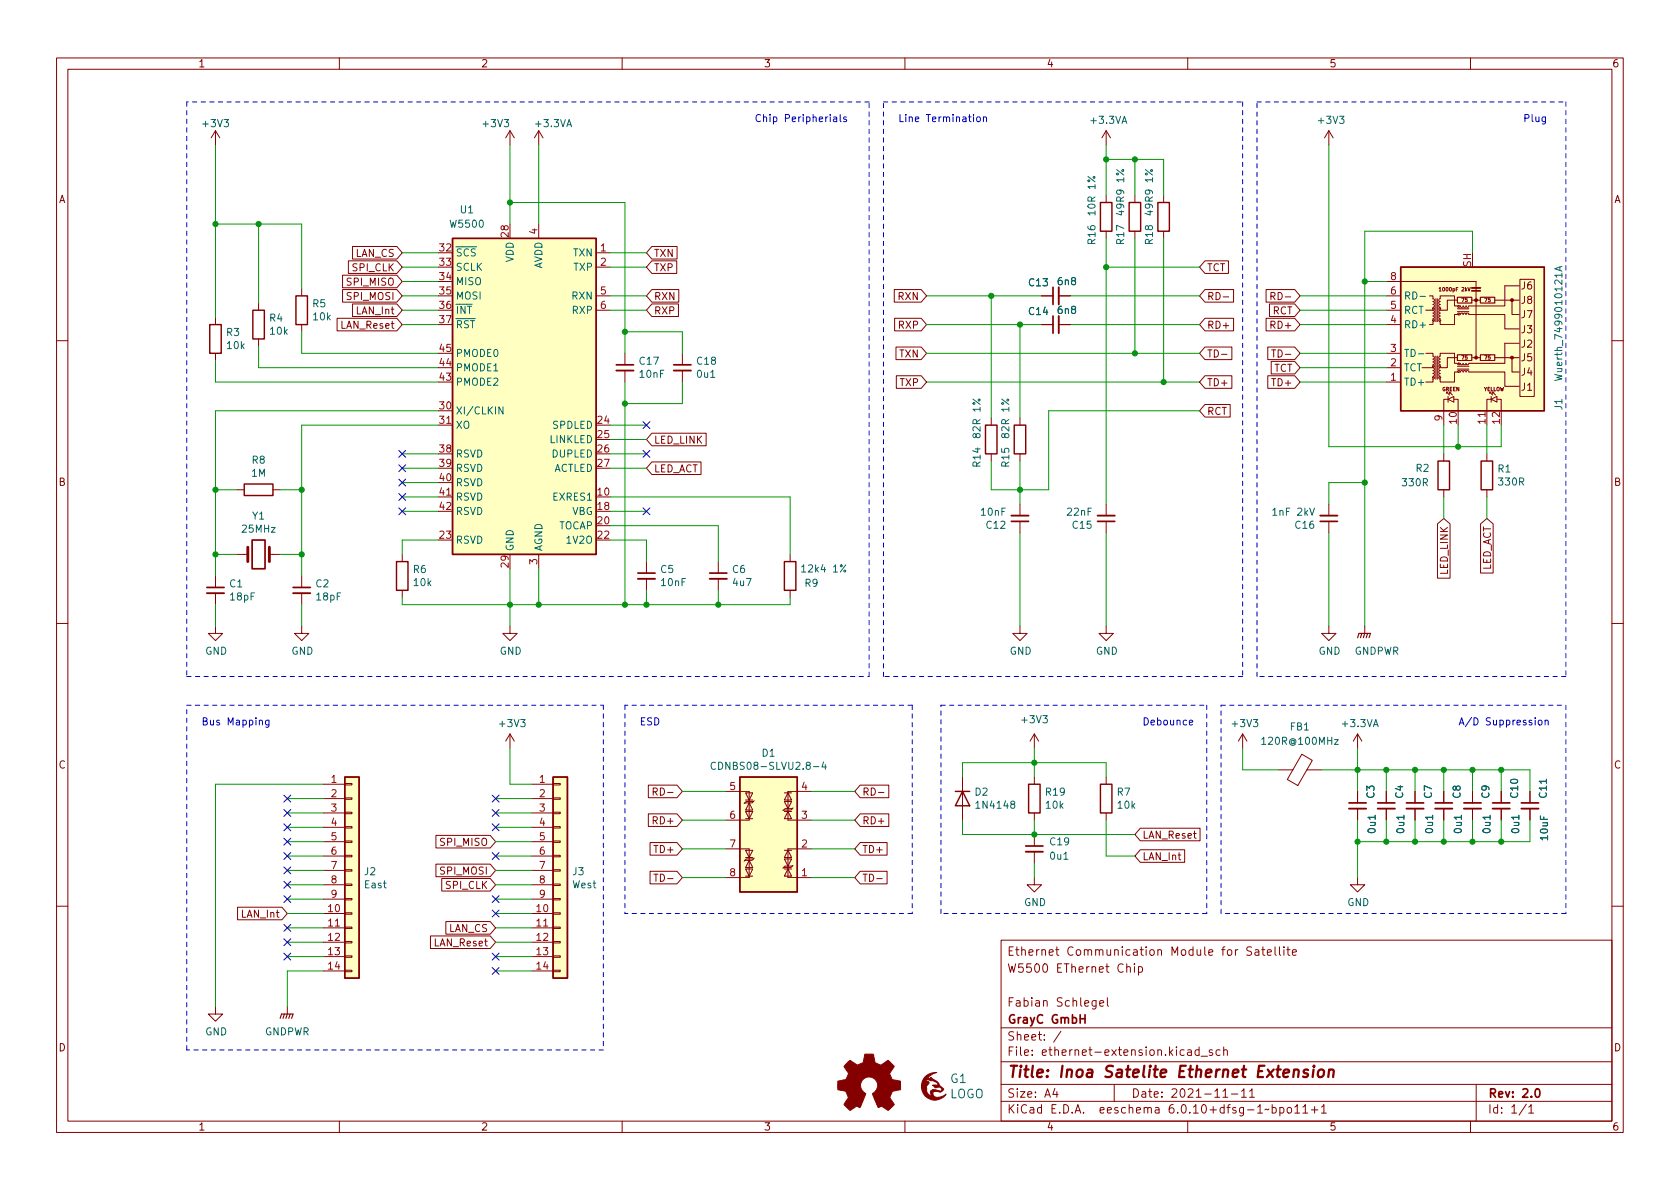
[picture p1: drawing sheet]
<svg xmlns="http://www.w3.org/2000/svg" width="297mm" height="210mm" viewBox="0 0 297 210" stroke-linecap="round" stroke-linejoin="round" font-family="sans-serif">
<defs><g id="words">
<text font-size="2.8" fill="#840000" x="178" y="190.6">Title: Inoa Satelite Ethernet Extension</text>
<g font-size="2.1" fill="#840000">
<text x="178" y="172">W5500 EThernet Chip</text>
<text x="178" y="169">Ethernet Communication Module for Satellite</text>
<text x="178" y="178">Fabian Schlegel</text>
<text x="178" y="184">Sheet: /</text>
<text x="178" y="181">GrayC GmbH</text>
<text x="178" y="186.7">File: ethernet-extension.kicad_sch</text>
<text x="178" y="196.9">KiCad E.D.A. eeschema 6.0.10+dfsg-1~bpo11+1</text>
<text x="178" y="194.1">Size: A4</text>
<text x="200" y="194.1">Date: 2021-11-11</text>
<text x="263" y="194.1">Rev: 2.0</text>
<text x="263" y="196.9">Id: 1/1</text>
</g>
<g font-size="2.1" fill="#006464">
<text x="168.1" y="191.5">G1</text>
<text x="167.8" y="194.2">LOGO</text>
</g>
<g font-size="1.8" fill="#840000">
<text x="35" y="11.9">1</text>
<text x="85" y="11.9">2</text>
<text x="135" y="11.9">3</text>
<text x="185" y="11.9">4</text>
<text x="235" y="11.9">5</text>
<text x="285" y="11.9">6</text>
<text x="10.3" y="35.9">A</text>
<text x="285.3" y="35.9">A</text>
<text x="62.4" y="48">SPI_CLK</text>
<text x="62.8" y="45.4">LAN_CS</text>
<text x="115.6" y="45.4">TXN</text>
<text x="115.6" y="48">TXP</text>
<text x="213.4" y="48">TCT</text>
<text x="61.5" y="53">SPI_MOSI</text>
<text x="61.5" y="50.5">SPI_MISO</text>
<text x="115.6" y="53">RXN</text>
<text x="158.8" y="53">RXN</text>
<text x="213.4" y="53">RD-</text>
<text x="225.5" y="53">RD-</text>
<text x="269" y="51.2">J6</text>
<text x="269" y="53.7">J8</text>
<text x="60.4" y="58.1">LAN_Reset</text>
<text x="63.1" y="55.6">LAN_Int</text>
<text x="115.6" y="55.6">RXP</text>
<text x="158.9" y="58.1">RXP</text>
<text x="213.4" y="58.1">RD+</text>
<text x="225" y="55.6">RCT</text>
<text x="225" y="58.1">RD+</text>
<text x="269" y="58.9">J3</text>
<text x="269" y="56.3">J7</text>
<text x="159" y="63.2">TXN</text>
<text x="213.4" y="63.2">TD-</text>
<text x="225.2" y="65.7">TCT</text>
<text x="225.7" y="63.2">TD-</text>
<text x="269" y="61.5">J2</text>
<text x="269" y="63.9">J5</text>
<text x="159.1" y="68.3">TXP</text>
<text x="213.4" y="68.3">TD+</text>
<text x="225.2" y="68.3">TD+</text>
<text x="269" y="69.1">J1</text>
<text x="269" y="66.4">J4</text>
<text x="213.4" y="73.4">RCT</text>
<text x="115.6" y="78.4">LED_LINK</text>
<text x="115.6" y="83.5">LED_ACT</text>
<text x="10.3" y="85.9">B</text>
<text x="285.3" y="85.9">B</text>
<text x="256" y="101.6" transform="rotate(-90 256 101.6)">LED_LINK</text>
<text x="263.6" y="101.1" transform="rotate(-90 263.6 101.1)">LED_ACT</text>
<text x="10.3" y="135.9">C</text>
<text x="285.3" y="135.9">C</text>
<text x="116.2" y="140.7">RD-</text>
<text x="152.4" y="140.7">RD-</text>
<text x="78" y="149.6">SPI_MISO</text>
<text x="115.8" y="145.8">RD+</text>
<text x="152.4" y="145.8">RD+</text>
<text x="201.9" y="148.3">LAN_Reset</text>
<text x="78" y="154.6">SPI_MOSI</text>
<text x="116" y="150.8">TD+</text>
<text x="116.4" y="155.9">TD-</text>
<text x="152.4" y="155.9">TD-</text>
<text x="152.4" y="150.8">TD+</text>
<text x="201.9" y="152.1">LAN_Int</text>
<text x="78.9" y="157.2">SPI_CLK</text>
<text x="42.8" y="162.3">LAN_Int</text>
<text x="76.9" y="167.3">LAN_Reset</text>
<text x="79.3" y="164.8">LAN_CS</text>
<text x="10.3" y="185.9">D</text>
<text x="285.3" y="185.9">D</text>
<text x="35" y="199.9">1</text>
<text x="85" y="199.9">2</text>
<text x="135" y="199.9">3</text>
<text x="185" y="199.9">4</text>
<text x="235" y="199.9">5</text>
<text x="285" y="199.9">6</text>
</g>
<g font-size="1.8" fill="#006464">
<text x="36" y="22.5">+3V3</text>
<text x="85.5" y="22.5">+3V3</text>
<text x="94.8" y="22.5">+3.3VA</text>
<text x="193" y="21.9">+3.3VA</text>
<text x="233.2" y="21.9">+3V3</text>
<text x="79.7" y="40.3">W5500</text>
<text x="81.4" y="37.7">U1</text>
<text x="193.7" y="37.8" transform="rotate(-90 193.7 37.8)">10R 1%</text>
<text x="198.8" y="37.6" transform="rotate(-90 198.8 37.6)">49R9 1%</text>
<text x="203.8" y="37.6" transform="rotate(-90 203.8 37.6)">49R9 1%</text>
<text x="80.5" y="45.3">~{SCS}</text>
<text x="80.5" y="47.9">SCLK</text>
<text x="90.8" y="46.4" transform="rotate(-90 90.8 46.4)">VDD</text>
<text x="95.9" y="47.7" transform="rotate(-90 95.9 47.7)">AVDD</text>
<text x="101.4" y="45.3">TXN</text>
<text x="101.5" y="47.9">TXP</text>
<text x="193.7" y="43.1" transform="rotate(-90 193.7 43.1)">R16</text>
<text x="198.8" y="43.1" transform="rotate(-90 198.8 43.1)">R17</text>
<text x="203.8" y="43.1" transform="rotate(-90 203.8 43.1)">R18</text>
<text x="80.5" y="50.4">MISO</text>
<text x="80.5" y="53">MOSI</text>
<text x="101.2" y="53">RXN</text>
<text x="182" y="50.6">C13</text>
<text x="187.1" y="50.4">6n8</text>
<text x="248.2" y="53">RD-</text>
<text x="40.1" y="59.4">R3</text>
<text x="47.7" y="56.9">R4</text>
<text x="47.8" y="59.2">10k</text>
<text x="55.3" y="54.3">R5</text>
<text x="55.4" y="56.6">10k</text>
<text x="80.5" y="55.5">~{INT}</text>
<text x="80.5" y="58">~{RST}</text>
<text x="101.3" y="55.5">RXP</text>
<text x="182" y="55.7">C14</text>
<text x="187.1" y="55.5">6n8</text>
<text x="248.2" y="58">RD+</text>
<text x="248.2" y="55.5">RCT</text>
<text x="40.2" y="61.7">10k</text>
<text x="80.5" y="65.7">PMODE1</text>
<text x="80.5" y="63.1">PMODE0</text>
<text x="113.1" y="64.5">C17</text>
<text x="123.3" y="64.5">C18</text>
<text x="248.2" y="65.7">TCT</text>
<text x="248.2" y="63.1">TD-</text>
<text x="80.5" y="68.2">PMODE2</text>
<text x="113.2" y="66.8">10nF</text>
<text x="123.3" y="66.8">0u1</text>
<text x="248.2" y="68.2">TD+</text>
<text x="276.2" y="66.3" transform="rotate(-90 276.2 66.3)">Wuerth_7499010121A</text>
<text x="80.5" y="73.3">XI/CLKIN</text>
<text x="80.5" y="75.8">XO</text>
<text x="97.7" y="75.8">SPDLED</text>
<text x="173.4" y="77.1" transform="rotate(-90 173.4 77.1)">82R 1%</text>
<text x="178.4" y="77.1" transform="rotate(-90 178.4 77.1)">82R 1%</text>
<text x="276.2" y="72.5" transform="rotate(-90 276.2 72.5)">J1</text>
<text x="44.6" y="82">R8</text>
<text x="80.5" y="80.9">RSVD</text>
<text x="80.5" y="83.4">RSVD</text>
<text x="97.2" y="78.4">LINKLED</text>
<text x="97.6" y="80.9">DUPLED</text>
<text x="97.7" y="83.4">ACTLED</text>
<text x="173.4" y="82.5" transform="rotate(-90 173.4 82.5)">R14</text>
<text x="178.4" y="82.5" transform="rotate(-90 178.4 82.5)">R15</text>
<text x="250.4" y="83.4">R2</text>
<text x="264.9" y="83.5">R1</text>
<text x="44.5" y="84.3">1M</text>
<text x="80.5" y="86">RSVD</text>
<text x="80.5" y="88.5">RSVD</text>
<text x="97.9" y="88.5">EXRES1</text>
<text x="248.1" y="86">330R</text>
<text x="265.1" y="85.8">330R</text>
<text x="42.9" y="94.2">25MHz</text>
<text x="44.6" y="91.9">Y1</text>
<text x="80.5" y="91.1">RSVD</text>
<text x="98.7" y="93.6">TOCAP</text>
<text x="101.1" y="91.1">VBG</text>
<text x="173.5" y="91.2">10nF</text>
<text x="174.5" y="93.5">C12</text>
<text x="188.8" y="91.2">22nF</text>
<text x="189.7" y="93.5">C15</text>
<text x="225.3" y="91.2">1nF 2kV</text>
<text x="229.1" y="93.5">C16</text>
<text x="73.1" y="101.3">R6</text>
<text x="80.5" y="96.1">RSVD</text>
<text x="90.8" y="97.5" transform="rotate(-90 90.8 97.5)">GND</text>
<text x="95.9" y="97.5" transform="rotate(-90 95.9 97.5)">AGND</text>
<text x="100.4" y="96.1">1V2O</text>
<text x="116.8" y="101.3">C5</text>
<text x="129.5" y="101.3">C6</text>
<text x="142.1" y="101.2">12k4 1%</text>
<text x="40.6" y="103.9">C1</text>
<text x="40.8" y="106.2">18pF</text>
<text x="55.9" y="103.9">C2</text>
<text x="56" y="106.2">18pF</text>
<text x="73.2" y="103.6">10k</text>
<text x="117" y="103.6">10nF</text>
<text x="129.7" y="103.6">4u7</text>
<text x="142.3" y="103.8">R9</text>
<text x="36.3" y="115.8">GND</text>
<text x="51.5" y="115.8">GND</text>
<text x="88.3" y="115.8">GND</text>
<text x="178.5" y="115.8">GND</text>
<text x="193.7" y="115.8">GND</text>
<text x="233.1" y="115.8">GND</text>
<text x="239.4" y="115.8">GNDPWR</text>
<text x="88.5" y="128.6">+3V3</text>
<text x="180.8" y="127.9">+3V3</text>
<text x="218" y="128.6">+3V3</text>
<text x="223.6" y="131.7">120R@100MHz</text>
<text x="228.1" y="129.2">FB1</text>
<text x="237.4" y="128.6">+3.3VA</text>
<text x="127.1" y="136.1">CDNBS08-SLVU2.8-4</text>
<text x="134.8" y="133.8">D1</text>
<text x="172.4" y="140.7">D2</text>
<text x="172.9" y="143">1N4148</text>
<text x="185" y="140.7">R19</text>
<text x="185" y="143">10k</text>
<text x="197.5" y="140.7">R7</text>
<text x="197.7" y="143">10k</text>
<text x="243" y="141.1" transform="rotate(-90 243 141.1)">C3</text>
<text x="248.1" y="141.1" transform="rotate(-90 248.1 141.1)">C4</text>
<text x="253.2" y="141.1" transform="rotate(-90 253.2 141.1)">C7</text>
<text x="258.2" y="141.1" transform="rotate(-90 258.2 141.1)">C8</text>
<text x="263.3" y="141.1" transform="rotate(-90 263.3 141.1)">C9</text>
<text x="268.4" y="141" transform="rotate(-90 268.4 141)">C10</text>
<text x="273.5" y="141" transform="rotate(-90 273.5 141)">C11</text>
<text x="185.7" y="149.5">C19</text>
<text x="243.2" y="147.2" transform="rotate(-90 243.2 147.2)">0u1</text>
<text x="248.3" y="147.2" transform="rotate(-90 248.3 147.2)">0u1</text>
<text x="253.4" y="147.2" transform="rotate(-90 253.4 147.2)">0u1</text>
<text x="258.4" y="147.2" transform="rotate(-90 258.4 147.2)">0u1</text>
<text x="263.5" y="147.2" transform="rotate(-90 263.5 147.2)">0u1</text>
<text x="268.6" y="147.2" transform="rotate(-90 268.6 147.2)">0u1</text>
<text x="273.7" y="148.5" transform="rotate(-90 273.7 148.5)">10uF</text>
<text x="64.4" y="154.8">J2</text>
<text x="101.3" y="154.8">J3</text>
<text x="185.8" y="152">0u1</text>
<text x="64.5" y="157.1">East</text>
<text x="101.2" y="157.1">West</text>
<text x="181" y="160.2">GND</text>
<text x="238.2" y="160.2">GND</text>
<text x="36.3" y="183.1">GND</text>
<text x="46.8" y="183.1">GNDPWR</text>
</g>
<g font-size="1.8" fill="#0000c2">
<text x="133.3" y="21.6">Chip Peripherials</text>
<text x="158.7" y="21.6">Line Termination</text>
<text x="269.2" y="21.6">Plug</text>
<text x="35.6" y="128.3">Bus Mapping</text>
<text x="113" y="128.3">ESD</text>
<text x="201.9" y="128.3">Debounce</text>
<text x="257.8" y="128.3">A/D Suppression</text>
</g>
<g font-size="1.8" fill="#a90000">
<text x="89.9" y="41.9" transform="rotate(-90 89.9 41.9)">28</text>
<text x="95" y="41.4" transform="rotate(-90 95 41.4)">4</text>
<text x="77.8" y="44.4">32</text>
<text x="77.8" y="47">33</text>
<text x="106.2" y="44.4">1</text>
<text x="106.2" y="47">2</text>
<text x="260.1" y="47.2" transform="rotate(-90 260.1 47.2)">SH</text>
<text x="77.8" y="49.5">34</text>
<text x="77.8" y="52.1">35</text>
<text x="106.2" y="52.1">5</text>
<text x="245.9" y="52.1">6</text>
<text x="245.9" y="49.5">8</text>
<text x="77.8" y="54.6">36</text>
<text x="77.8" y="57.1">37</text>
<text x="106.2" y="54.6">6</text>
<text x="245.9" y="57.1">4</text>
<text x="245.9" y="54.6">5</text>
<text x="77.8" y="64.8">44</text>
<text x="77.8" y="62.2">45</text>
<text x="245.9" y="64.8">2</text>
<text x="245.9" y="62.2">3</text>
<text x="77.8" y="67.3">43</text>
<text x="245.9" y="67.3">1</text>
<text x="77.8" y="72.4">30</text>
<text x="77.8" y="74.9">31</text>
<text x="105.7" y="74.9">24</text>
<text x="105.7" y="77.5">25</text>
<text x="255" y="74.4" transform="rotate(-90 255 74.4)">9</text>
<text x="257.6" y="74.9" transform="rotate(-90 257.6 74.9)">10</text>
<text x="262.6" y="74.9" transform="rotate(-90 262.6 74.9)">11</text>
<text x="265.2" y="74.9" transform="rotate(-90 265.2 74.9)">12</text>
<text x="77.8" y="80">38</text>
<text x="77.8" y="82.5">39</text>
<text x="105.7" y="80">26</text>
<text x="105.7" y="82.5">27</text>
<text x="77.8" y="85.1">40</text>
<text x="77.8" y="87.6">41</text>
<text x="105.7" y="87.6">10</text>
<text x="77.8" y="95.2">23</text>
<text x="77.8" y="90.2">42</text>
<text x="105.7" y="90.2">18</text>
<text x="105.7" y="92.7">20</text>
<text x="105.7" y="95.2">22</text>
<text x="89.9" y="100.3" transform="rotate(-90 89.9 100.3)">29</text>
<text x="95" y="99.8" transform="rotate(-90 95 99.8)">3</text>
<text x="58.6" y="138.4">1</text>
<text x="58.6" y="141">2</text>
<text x="58.6" y="143.5">3</text>
<text x="95.4" y="138.4">1</text>
<text x="95.4" y="141">2</text>
<text x="95.4" y="143.5">3</text>
<text x="129" y="139.7">5</text>
<text x="141.7" y="139.7">4</text>
<text x="58.6" y="146">4</text>
<text x="58.6" y="148.6">5</text>
<text x="95.4" y="146">4</text>
<text x="95.4" y="148.6">5</text>
<text x="129" y="144.8">6</text>
<text x="129" y="149.9">7</text>
<text x="141.7" y="149.9">2</text>
<text x="141.7" y="144.8">3</text>
<text x="58.6" y="151.1">6</text>
<text x="58.6" y="153.7">7</text>
<text x="95.4" y="151.1">6</text>
<text x="95.4" y="153.7">7</text>
<text x="129" y="154.9">8</text>
<text x="141.7" y="154.9">1</text>
<text x="58.1" y="161.3">10</text>
<text x="58.6" y="156.2">8</text>
<text x="58.6" y="158.7">9</text>
<text x="94.9" y="161.3">10</text>
<text x="95.4" y="156.2">8</text>
<text x="95.4" y="158.7">9</text>
<text x="58.1" y="163.8">11</text>
<text x="58.1" y="166.4">12</text>
<text x="94.9" y="163.8">11</text>
<text x="94.9" y="166.4">12</text>
<text x="58.1" y="168.9">13</text>
<text x="58.1" y="171.4">14</text>
<text x="94.9" y="168.9">13</text>
<text x="94.9" y="171.4">14</text>
</g>
<g font-size=".9" fill="#840000">
<text x="254.7" y="51.5">1000pF 2kV</text>
<text x="258.5" y="53.4">75</text>
<text x="262.5" y="53.4">75</text>
<text x="258.5" y="63.6">75</text>
<text x="262.5" y="63.6">75</text>
<text x="255" y="69.1">GREEN</text>
<text x="262.3" y="69.1">YELLOW</text>
</g>
</g></defs>
<g fill="none" stroke="#840000" stroke-width=".18">
<path d="M10 10.2h277v190.1h-277zM12 12.2h273v186.1h-273zM60 10.2v2M110 10.2v2M160 10.2v2M210 10.2v2M260 10.2v2M38.1 23.1l-.8 1.3M38.1 23.1v2.5M38.1 23.1l.8 1.3M90.2 23.1v2.5M90.2 23.1l-.8 1.3"/>
<path d="M90.2 23.1l.7 1.3M95.2 23.1v2.5M95.2 39.6v2.6M95.2 23.1l-.7 1.3M95.2 23.1l.8 1.3M195.6 23.1v2.5M195.6 34.5v1.3M195.6 23.1l-.8 1.3M195.6 23.1l.7 1.3M200.7 34.5v1.3M205.7 34.5v1.3M234.9 23.1v2.5"/>
<path d="M234.9 23.1l-.7 1.3M234.9 23.1l.8 1.3M38.1 56.1v1.3M45.7 53.6v1.3M45.7 59.9v1.3M53.3 51v1.3M53.3 57.4v1.3M59.6 56.3h10.6l.9 1.1-.9 1.1h-10.6zM60.6 51.2h9.6l.9 1.1-.9 1.1h-9.6zM60.6 48.7h9.6l.9 1.1-.9 1.1h-9.6zM61.6 46.1h8.6l.9 1.1-.9 1.1h-8.6zM62.3 43.6h7.9l.9 1.1-.9 1.1h-7.9z"/>
<path d="M62.3 53.7h7.9l.9 1.2-.9 1.1h-7.9zM105.4 52.3h2.5M105.4 44.7h2.5M105.4 47.2h2.5M105.4 54.9h2.5M115.3 53.7h4.7v2.3h-4.7l-1-1.1zM115.3 43.6h4.4v2.2h-4.4l-1-1.1zM115.3 46.1h4.4v2.2h-4.4l-1-1.1zM115.3 51.2h4.7v2.2h-4.7l-1-1.1zM158.1 51.2h4.8l.9 1.1-.9 1.1h-4.8zM158.2 56.3h4.7l.9 1.1-.9 1.1h-4.7zM184.1 52.3h2.1"/>
<path d="M184.1 57.4h2.1M187.2 52.3h2M187.2 57.4h2M195.6 40.9v1.3M200.7 40.9v1.3M205.7 40.9v1.3M213 56.3h5.1v2.2h-5.1l-.9-1.1zM213 51.2h5.1v2.2h-5.1l-.9-1.1zM213 46.1h4.2v2.2h-4.2l-.9-1.1zM216.3 52.5h.9M223.9 51.2h5l1 1.1-1 1.1h-5zM223.9 56.3h5l1 1.1-1 1.1h-5z"/>
<path d="M224.5 53.7h4.4l1 1.2-1 1.1h-4.4zM224.7 52.4l.6-.1 .1-.2v-.3l-.7-.1v1.3M245.1 49.8h15.9v13.4h-.7M245.1 52.3h2.5M245.1 54.9h2.5M245.1 57.4h2.5M252.1 54.9h1.3M252.7 52.3h.7v.5l.2 .2v.2l-.2 .1 .2 .1v.3l-.2 .1 .2 .1v.2l-.2 .3h.2v.2l-.2 .3M253.4 54.9l.2 .2v.2l-.2 .1 .2 .2v.2l-.2 .1 .2 .2v.2l-.2 .1 .2 .1v.2l-.2 .2v.5h-.7M253.9 52.8v4.1M254.1 52.8v4.1M254.5 51l.1-.2v.7"/>
<path d="M254.5 51.5h.3M254.6 54.9l-.2 .2 .2 .3-.2 .2 .2 .3-.2 .2 .2 .3-.2 .2 .2 .3v.5h2.6v-1.8h.5l.2-.2h.2l.1 .2 .2-.2h.2l.1 .2 .1-.2h.2l.2 .2 .3-.2 .2 .2h6.4v2.6h2.5M257.7 53.1h-1.8v1.8h-1.3M257.7 54.6h2M257.7 55.1h2M259.5 50.8l.2 .7 .3-.7M260.2 53.1h1.5M264.3 53.1h4.3M267.3 53.1v2.5h1.3M268.6 50.5h-2.5v3.6h-6.4l-.2 .3-.3-.3-.2 .2h-.2l-.1-.2-.1 .2h-.2l-.2-.2-.1 .2h-.2l-.2-.2h-.5v-1.8h-2.6v.5l-.2 .3 .2 .2-.2 .2 .1 .3h.1l-.2 .1v.3l.2 .2-.2 .2 .2 .3M268.7 49.4h2.6v20.7h-2.6zM10 60.2h2"/>
<path d="M38.1 62.5v1.2M77.5 75.2h2.5M110.5 62.5v2M110.5 65.5v2.1M115.3 76.6h9.6v2.2h-9.6l-1-1.1zM120.6 62.5v2M120.6 65.5v2.1M158.4 61.4h4.5l.9 1.1-.9 1.1h-4.5zM158.5 66.4h4.4l.9 1.2-.9 1.1h-4.4zM175.3 73.9v1.3M180.3 73.9v1.3M213 61.4h4.8v2.2h-4.8l-.9-1.1z"/>
<path d="M213 71.5h4.5v2.2h-4.5l-.9-1.1zM213 66.4h4.8v2.3h-4.8l-.9-1.1zM216 62.7h.9M224.2 66.4h4.7l1 1.2-1 1.1h-4.7zM224.2 61.4h4.7l1 1.1-1 1.1h-4.7zM224.8 63.9h4.1l1 1.1-1 1.1h-4.1zM224.8 61.9h.8M245.1 65h2.5M245.1 67.6h2.5M245.1 62.5h2.5M251.5 65h1.9M252.1 62.5h1.3v.5l.2 .2-.2 .3 .2 .2v.2l-.2 .1 .2 .2v.2l-.2 .1 .2 .1v.2l-.2 .2"/>
<path d="M253.4 65l.2 .2v.2l-.2 .1 .2 .2v.2l-.2 .1 .2 .1v.2l-.2 .2 .2 .3-.2 .3v.5h-1.3M253.9 63v4.1M254.1 63v4.1M254.6 65l-.2 .3 .2 .2-.2 .3 .2 .2-.2 .3 .2 .2-.2 .3 .2 .3v.5h2.6v-1.8h.5l.2-.3 .2 .1 .1 .2 .2-.3 .2 .1 .1 .2 .1-.2 .2-.1 .2 .3 .3-.3 .2 .3h6.4v2.5h2.5M255.8 69.3l.5 .5M256 69.3h-.2v.3M256 70.6h-.7v4.6M256 70.6l1-.5v1zM256 70.1v1M256.3 69.3l.5 .5M256.5 69.3h-.2v.3M257 70.6h.8v2"/>
<path d="M257.7 63.2h-1.8v1.8h-1.3M257.7 64.8h2M257.7 65.3h2M261 63.2h.7M263.4 69.3l.5 .5M263.7 69.3h-.3v.3M263.7 70.6h-.8v4.6M263.7 70.6l1-.5v1zM263.7 70.1v1M263.9 69.3l.5 .5M264.2 69.3h-.3v.3M264.3 63.2h4.3"/>
<path d="M264.7 70.6h.7v2M267.3 63.2v2.6h1.3M268.6 60.7h-2.5v3.6h-6.4l-.2 .2-.3-.2-.2 .2h-.2l-.1-.2-.1 .2h-.2l-.2-.2-.1 .2h-.2l-.2-.2h-.5v-1.8h-2.6v.5l-.2 .2 .2 .3-.2 .2 .1 .2 .1 .1-.2 .1v.2l.2 .2-.2 .3 .2 .2M285 60.2h2M41.9 98h1.9M41.9 86.6h1.3M47.6 98h1.9M48.3 86.6h1.2M71.1 98v1.3M77.5 87.9h2.5M95.2 98v2.6M114.3 99.3v2"/>
<path d="M115.3 81.7h8.6v2.2h-8.6l-1-1.1zM127 99.3v2M139.7 98v1.3M175.3 80.3v1.2M180.3 80.3v1.2M180.3 89.1v2.1M180.3 92.2v2M195.6 89.1v2.1M195.6 92.2v2M234.9 89.1v2.1M234.9 92.2v2M254.2 92.6l1.1-.9 1.1 .9v9.6h-2.2z"/>
<path d="M255.3 80.3v1.2M255.3 86.6v1.3M261.8 92.6l1.1-.9 1.1 .9v8.7h-2.2zM262.9 80.3v1.2M262.9 86.6v1.3M10 110.2h2M38.1 110.7v1.3h1.3l-1.3 1.3-1.3-1.3h1.3M38.1 101.8v2.1M38.1 104.9v2M53.3 110.7v1.3h1.3l-1.3 1.3-1.2-1.3h1.2M53.3 101.8v2.1M53.3 104.9v2"/>
<path d="M71.1 104.4v1.3M90.2 110.7v1.3h1.2l-1.2 1.3-1.3-1.3h1.3M114.3 102.4v2M127 102.4v2M139.7 104.4v1.3M180.3 110.7v1.3h1.3l-1.3 1.3-1.2-1.3h1.2M195.6 110.7v1.3h1.2l-1.2 1.3-1.3-1.3h1.3M234.9 110.7v1.3h1.3l-1.3 1.3-1.2-1.3h1.2M241.3 110.7v1.3M285 110.2h2M57.1 138.7h3.9M61 138.6h1.2v.2h-1.2z"/>
<path d="M90.2 129.8l-.8 1.3M90.2 129.8v2.5M90.2 129.8l.7 1.3M94 138.7h3.8M97.8 138.6h1.3v.2h-1.3zM114.6 138.8h5.1l.9 1.1-.9 1.2h-5.1zM128.3 139.9h4.2v5.1h-4.2M143.5 139.9h-4.2v5.1h4.2M152.1 138.8h5v2.3h-5l-1-1.2zM170.2 137.4v7.6M182.9 129.8v2.5M182.9 137.4v1.3"/>
<path d="M182.9 129.8l-.8 1.3M182.9 129.8l.7 1.3M195.6 137.4v1.3M219.7 129.8l-.8 1.3M219.7 129.8v2.5M219.7 129.8l.8 1.3M226.1 136.1h2.5M230.2 133.4l1.8 1.1-2.5 4.4-1.9-1.1zM231.1 136.1h2.6M240 129.8v2.5M240 139.9v2.1M240 129.8l-.7 1.3"/>
<path d="M240 129.8l.8 1.3M245.1 139.9v2.1M250.2 139.9v2.1M255.3 139.9v2.1M260.3 139.9v2.1M265.4 139.9v2.1M270.5 139.9v2.1M57.1 141.2h3.9M57.1 143.8h3.9M57.1 146.3h3.9M57.1 148.8h3.9M57.1 151.4h3.9"/>
<path d="M57.1 153.9h3.9M57.1 156.5h3.9M57.1 159h3.9M61 158.9h1.2v.2h-1.2zM61 156.3h1.2v.3h-1.2zM61 153.8h1.2v.2h-1.2zM61 151.3h1.2v.2h-1.2zM61 148.7h1.2v.3h-1.2zM61 146.2h1.2v.2h-1.2zM61 143.6h1.2v.3h-1.2zM61 141.1h1.2v.2h-1.2zM77.1 152.8h9.6l.9 1.1-.9 1.1h-9.6z"/>
<path d="M77.1 147.7h9.6l.9 1.1-.9 1.1h-9.6zM78.1 155.3h8.6l.9 1.2-.9 1.1h-8.6zM94 141.2h3.8M94 143.8h3.8M94 146.3h3.8M94 148.8h3.8M94 151.4h3.8M94 153.9h3.8M94 156.5h3.8M94 159h3.8M97.8 158.9h1.3v.2h-1.3zM97.8 156.3h1.3v.3h-1.3z"/>
<path d="M97.8 153.8h1.3v.2h-1.3zM97.8 151.3h1.3v.2h-1.3zM97.8 148.7h1.3v.3h-1.3zM97.8 146.2h1.3v.2h-1.3zM97.8 143.6h1.3v.3h-1.3zM97.8 141.1h1.3v.2h-1.3zM114.6 143.9h5.1l.9 1.1-.9 1.1h-5.1zM114.9 154.1h4.8l.9 1.1-.9 1.1h-4.8zM114.9 149h4.8l.9 1.1-.9 1.1h-4.8zM115.5 140l.6-.1 .1-.1v-.3l-.7-.2v1.3M115.6 154.6h.7M128.3 150.1h4.2v5.1h-4.2"/>
<path d="M131.7 152.1l-.1 .2M131.7 142l-.1 .1M131.8 153.7h1.3l-.6 1.2zM131.8 150.4h1.3l-.6 1.2zM131.8 143.5h1.3l-.6 1.3zM131.8 140.2h1.3l-.6 1.3zM131.8 154.9h1.3M131.8 151.6h1.3M131.8 144.8h1.3M131.8 141.5h1.3M132.5 152.1l.6 1.3h-1.3zM132.5 142l.6 1.3h-1.3z"/>
<path d="M133.2 151.9h-1.2l-.3 .2M133.2 141.7h-1.2l-.3 .3M133.3 151.8l-.3 .3h-1.3M133.3 141.6l-.3 .4h-1.3M138.7 151.9h1.3l-.7 1.3zM138.7 141.7h1.3l-.7 1.3zM138.7 153.7h1.3M138.7 150.4h1.3M138.7 143.5h1.3M138.7 140.2h1.3M139.3 153.7l.7 1.2h-1.3zM139.3 150.4l.7 1.2h-1.3z"/>
<path d="M139.3 143.5l.7 1.3h-1.3zM139.3 140.2l.7 1.3h-1.3zM140.1 153.2h-1.3l-.4 .3M140.1 153.2l-.3 .2h-1.2M140.1 143h-1.3l-.4 .4M140.1 143l-.3 .3h-1.2M140.2 153l-.1 .2M140.2 142.9l-.1 .1M143.5 150.1h-4.2v5.1h4.2M152.1 143.9h5v2.2h-5l-1-1.1zM152.1 154.1h4.7v2.2h-4.7l-1-1.1zM152.1 149h4.7v2.2h-4.7l-1-1.1z"/>
<path d="M155 155.4h1M155.3 140.1h1M182.9 155.2v1.3h1.2l-1.2 1.2-1.3-1.2h1.3M182.9 143.8v1.2M182.9 147.6v2M182.9 150.6v2M195.6 143.8v1.2M201.6 146.5h10.6v2.2h-10.6l-.9-1.1zM201.6 150.3h7.9v2.2h-7.9l-.9-1.1zM240 155.2v1.3h1.3l-1.3 1.2-1.2-1.2h1.2M240 143v2M245.1 143v2"/>
<path d="M250.2 143v2M255.3 143v2M260.3 143v2M265.4 143v2M270.5 143v2M10 160.2h2M38.1 178v1.3h1.3l-1.3 1.3-1.3-1.3h1.3M42 160.4h7.8l1 1.1-1 1.1h-7.8zM50.8 178v1.3M57.1 161.5h3.9M57.1 164.1h3.9M57.1 166.6h3.9"/>
<path d="M57.1 169.2h3.9M57.1 171.7h3.9M61 171.6h1.2v.2h-1.2zM61 169h1.2v.3h-1.2zM61 166.5h1.2v.2h-1.2zM61 164h1.2v.2h-1.2zM61 161.4h1.2v.3h-1.2zM76.1 165.5h10.6l.9 1.1-.9 1.1h-10.6zM78.8 163h7.9l.9 1.1-.9 1.1h-7.9zM94 161.5h3.8M94 164.1h3.8M94 166.6h3.8"/>
<path d="M94 169.2h3.8M94 171.7h3.8M97.8 171.6h1.3v.2h-1.3zM97.8 169h1.3v.3h-1.3zM97.8 166.5h1.3v.2h-1.3zM97.8 164h1.3v.2h-1.3zM97.8 161.4h1.3v.3h-1.3zM177 166.3h108v32h-108zM193.8 176.9v1.2l-.3 .3h-.4M193.8 177l-.4-.1-.3 .3v.4l.1 .3h.6M194.4 177.4l.7-.1v-.3l-.5-.1-.2 .2 .1 .8h.6M195.8 176.4v1.3l.2 .2"/>
<path d="M199.2 171.1l.2-.2 .4 .1 .1 .9M200.6 170.4v.2M200.6 170.9v1M201.3 171l.4-.1 .3 .3v.4l-.1 .3h-.6M201.3 170.9v1.5M221.3 167.5l-.6-.1-.2 .2v.4l.6 .3 .2 .3-.3 .3h-.6M221.9 168h.6l.1 .9M222.6 168.3l-.5 .1a.29 .29 0 0 0-.2 .2 .29 .29 0 0 0 .2 .3h.5M223.1 167.9h.5M223.3 167.4v1.3l.3 .2M224.1 168.4l.7-.1-.1-.3-.4-.1-.2 .2v.8h.6M225.4 167.4v1.3l.2 .2"/>
<path d="M226.2 167.4v1.3l.2 .2M227 167.4v.2M227 167.9v1M227.5 167.9h.6M227.7 167.4v1.3l.4 .2M228.5 168.4l.7-.1-.1-.3-.4-.1-.2 .2 .1 .8h.5M285 160.2h2M60 198.3v2M110 198.3v2M160 198.3v2M177 194.8h108M177 191.8h108"/>
<path d="M177 187.8h108M177 181.8h108M186.5 192.5l-.4 1h1M186.9 193v1M187.6 182.4l-1.3 1.9M197 191.8v3M210 198.3v2M210 185.7h.6v.9M210.6 186l-.5 .1a.29 .29 0 0 0-.2 .2 .29 .29 0 0 0 .2 .3h.5M212 185.7l-.4-.1-.3 .3v.4l.1 .3h.6M212 185.1v1.5M212.4 186.8h1.1"/>
<path d="M214.4 185.7l-.4-.1-.2 .2 .1 .3 .5 .1v.4h-.6M215.7 185.7l-.4-.1-.3 .3v.4l.1 .3h.6M216.2 193l.4-.5v1.5M216.2 194h.9M216.4 185.8l.2-.2 .3 .1 .1 .9M216.4 185.1v1.5M217.7 193.5h1.2M219.5 193l.4-.5v1.5M219.5 194h.9M220.9 193l.5-.5v1.5M220.9 194h.9M224.4 196.1l-.3 .2-.2-.2-.3 .2"/>
<path d="M224.9 195.9l.5-.1 .2 .3v.4l-.1 .3h-.6M224.9 195.3v1.5M226.3 195.9l.4-.1 .3 .3v.4l-.1 .3h-.6M226.3 195.8v1.5M227.7 195.9l.4-.1 .3 .3v.4l-.3 .3h-.4l-.1-.3v-.4zM228.9 195.8l.5-.5v1.5M228.9 196.8h.9M230.4 195.8l.4-.5v1.5M230.4 196.8h.8M231.9 196.3h1.1M232.4 195.7v1.1M233.6 195.8l.5-.5v1.5"/>
<path d="M233.6 196.8h.9M260 198.3v2M261 191.8v6.5M269.9 195.3l-1.3 1.9M270.3 195.8l.4-.5v1.5M270.3 196.8h.9"/>
</g>
<g fill="none" stroke="#840000" stroke-width=".3">
<path d="M186.2 50.8v3M186.2 55.9v3M260.2 51.4h1.5M109 64.5h3M119.1 64.5h3.1M44.6 95.5h2.3v5.1h-2.3zM178.8 92.2h3.1M194.1 92.2h3M233.4 92.2h3.1M36.6 103.9h3M51.8 103.9h3.1M112.8 101.3h3"/>
<path d="M125.5 101.3h3M181.4 149.6h3M238.5 142h3.1M243.6 142h3M248.7 142h3M253.7 142h3.1M258.8 142h3.1M263.9 142h3.1M269 142h3M191.8 179.4v1.5M191 180.1h.8M271.6 192.6l.2-.1a.82 .82 0 0 1 .6 .7 .82 .82 0 0 1-.3 .8h-.2a.81 .81 0 0 1-.6-.6 .81 .81 0 0 1 .3-.8z"/>
</g>
<path d="M228.8 189.3a.49 .49 0 0 1 .8 .1l-.1 1.1M231.3 189.2a.49 .49 0 0 0-.8 .3l.1 .2 .6 .2 .1 .2-.2 .3-.2 .1-.5-.1M232.3 189.1l-.2 1.4M232.3 188.5l-.1 .1 .1 .1 .1-.1-.1-.1v.2M233.2 189.3a.52 .52 0 0 1 .5-.2 .52 .52 0 0 1 .4 .4l-.1 .6a.55 .55 0 0 1-.5 .4 .55 .55 0 0 1-.5-.4zM235 189.3a.49 .49 0 0 1 .8 .1l-.1 1.1M235 189.1l-.2 1.4" fill="none" stroke="#840000" stroke-width=".4"/>
<g fill="none" stroke="#840000" stroke-width=".33">
<path d="M187.2 50.8v3M187.2 55.9v3M260.2 50.9h1.5M109 65.5h3M119.1 65.5h3.1M178.8 91.2h3.1M194.1 91.2h3M233.4 91.2h3.1M36.6 104.9h3M51.8 104.9h3.1M112.8 102.4h3M125.5 102.4h3"/>
<path d="M181.4 150.6h3M238.5 143h3.1M243.6 143h3M248.7 143h3M253.7 143h3.1M258.8 143h3.1M263.9 143h3.1M269 143h3"/>
</g>
<g fill="#ffffc2" stroke="#ffffc2" stroke-width=".18">
<path d="M97.8 137.4h2.5v35.6h-2.5z"/>
<path d="M61 137.4h2.5v35.6h-2.5z"/>
<path d="M130.8 137.4h10.2v20.3h-10.2z"/>
<path d="M80 42.2h25.4v55.8h-25.4z"/>
<path d="M247.6 47.2h25.4v25.4h-25.4z"/>
</g>
<g fill="none" stroke="#840000" stroke-width=".25">
<path d="M194.6 35.8h2v5.1h-2zM199.6 35.8h2.1v5.1h-2.1zM204.7 35.8h2.1v5.1h-2.1zM37.1 57.4h2v5.1h-2zM44.7 54.9h2v5h-2zM52.3 52.3h2.1v5.1h-2.1zM80 42.2h25.4v55.8h-25.4zM247.6 47.2h25.4v25.4h-25.4zM174.2 75.2h2.1v5.1h-2.1zM179.3 75.2h2.1v5.1h-2.1zM43.2 85.6h5.1v2h-5.1zM70.1 99.3h2v5.1h-2z"/>
<path d="M138.7 99.3h2v5.1h-2zM254.3 81.5h2v5.1h-2zM261.9 81.5h2v5.1h-2zM61 137.4h2.5v35.6h-2.5zM97.8 137.4h2.5v35.6h-2.5zM130.8 137.4h10.2v20.3h-10.2zM168.9 139.9h2.5M170.2 139.9l1.2 2.6h-2.5zM181.9 138.7h2v5.1h-2zM194.6 138.7h2v5.1h-2z"/>
</g>
<path d="M257.7 52.6h2.5v1h-2.5zM261.7 52.6h2.6v1h-2.6zM257.7 62.7h2.5v1h-2.5zM261.7 62.7h2.6v1h-2.6zM240 112.8l.3-.8h2l-.2 .8M240.8 112l-.3 .8M241.3 112l-.3 .8M241.8 112l-.2 .8M50.3 179.3l-.3 .8M50.8 179.3l-.3 .8M51.3 179.3l-.2 .8M49.5 180.1l.3-.8h2l-.2 .8" fill="none" stroke="#840000" stroke-width=".2"/>
<path d="M251.1 52.4h.9M275.8 47.2v.6M276.2 47.1l-1.3 .4 1.3 .4M88.9 71.9v1.3l-.7-1.3v1.3M250.8 62.6h.9M274.9 66.2l1.3 .3-.9 .3 .9 .2-1.3 .3M126.5 134.9a.6 .6 0 0 0-.8 .4 .6 .6 0 0 0 .6 .8l.2-.2M145.6 134.7l-.3 .9h.8M145.9 135.2v.9M223.1 130.7l.3-.3v1.2M223.1 131.6h.7" fill="none" stroke="#006464" stroke-width=".18"/>
<g fill="#840000" stroke="#840000" stroke-width=".18">
<path d="M163.6 190.4a2.76 2.76 0 0 1 2-.7l-1.1 .5-.5 .4 .5 .1 .1-.2 .6 .5a1.65 1.65 0 0 1 1 1l.7 .6a.73 .73 0 0 1-1.1 .4h-.5l-.3 .1a.67 .67 0 0 0 .1 .8 .67 .67 0 0 0 .7 .2 2.1 2.1 0 0 0 1.5-.6 2.37 2.37 0 0 1-3.1 .8 2.37 2.37 0 0 1-1.1-3h.8h-.8l.1-.4h.5v.2l.5 .2a.68 .68 0 0 1-.3 .7l-.1 .3a1.25 1.25 0 0 0 .9 1.5v-.1a.56 .56 0 0 1-.2-.7 .56 .56 0 0 1 .6-.3l1.4 .2v-.2l-.2-.4-.2-.1-.8 .1-.1-.2 .3-.1-.3 .1-.3-.2 .9-.1a1.38 1.38 0 0 0-1.3-.7l-.7-.3-.6 .1z"/>
<path d="M149.7 188l.6-.5 .9 .6a.62 .62 0 0 0 1 0l.2-.1a1.62 1.62 0 0 0 .5-1.4l.1-.2h1.4l.2 .8a.74 .74 0 0 0 .6 1l.6 .2 1.2-.9 1.1 1-.4 .7a.75 .75 0 0 0-.2 1.2l.2 .5 1.5 .3v1.5l-1.4 .3-.1 .1a1.23 1.23 0 0 0-.2 1.2l.6 1-.1 .1-1 1-.8-.6a.54 .54 0 0 0-.9 .1l-1-2.4a2.33 2.33 0 0 0 .8-1.9 1.54 1.54 0 0 0-2.5-.7 1.54 1.54 0 0 0 .5 2.5l-1.1 2.5a.69 .69 0 0 0-1.1 .1l-.6 .4-1.1-1.1 .8-1.2-.2-.5a.71 .71 0 0 0-.9-.8l-.8-.1v-1.5l.5-.1a1.11 1.11 0 0 0 1.2-.7 .72 .72 0 0 0-.2-1.2l-.4-.6z"/>
<circle cx="267.3" cy="53.1" r=".25"/>
<circle cx="267.3" cy="63.2" r=".25"/>
<circle cx="261" cy="53.1" r=".25"/>
<circle cx="261" cy="63.2" r=".25"/>
<circle cx="257.9" cy="54.1" r=".08"/>
<circle cx="257.9" cy="55.6" r=".08"/>
<circle cx="257.9" cy="64.2" r=".08"/>
<circle cx="257.9" cy="65.8" r=".08"/>
<circle cx="254.7" cy="54.6" r=".08"/>
<circle cx="254.7" cy="56.6" r=".08"/>
<circle cx="254.7" cy="64.8" r=".08"/>
<circle cx="254.7" cy="66.8" r=".08"/>
<circle cx="253.3" cy="54.6" r=".08"/>
<circle cx="253.3" cy="56.6" r=".08"/>
<circle cx="253.3" cy="64.8" r=".08"/>
<circle cx="253.3" cy="66.8" r=".08"/>
</g>
<path d="M43.8 96.8v2.5M47.6 96.8v2.5" fill="none" stroke="#840000" stroke-width=".51"/>
<g fill="none" stroke="#0000c2" stroke-width=".18">
<path d="M147.4 20.7h.5v.8M147.9 21h-.4l-.2 .2 .2 .3h.4M148.5 20.2v1.1l.2 .2M149.6 20.7h-.3l-.1 .2v.1l.4 .2v.3h-.4M172.8 20.7h.3l.2 .2v.4l-.2 .2h-.3l-.1-.2zM173.9 20.8l.2-.1h.3v.8M173.9 20.7v.8M47.6 127.4v1l-.3 .2h-.3M47.6 127.4h-.4l-.3 .2 .2 .5h.5M210.3 127.8l.6-.1-.1-.3h-.3l-.2 .1 .1 .6h.4M272 127.5l.2-.1 .4 .1v.5l-.1 .1-.3 .1-.2-.1zM273.2 127.5l.2-.1h.3v.8"/>
<path d="M273.2 127.4v.8"/>
</g>
<g fill="none" stroke="#0000c2" stroke-width=".18" stroke-dasharray=".8 .8">
<path d="M33 18v101.6M153.7 18h-120.7M156.2 18h63.5M219.7 18v101.6M222.2 18h54.7M276.9 18v101.6M33 119.6h120.7M153.7 119.6v-101.6M156.2 119.6v-101.6M219.7 119.6h-63.5M222.2 119.6v-101.6M276.9 119.6h-54.7"/>
<path d="M33 124.7h73.7M106.7 124.7v61M110.5 124.7v36.8M161.3 124.7h-50.8M161.3 124.7v36.8M166.4 124.7h47M213.4 124.7v36.8M215.9 124.7h61M276.9 124.7v36.8M161.3 161.5h-50.8M166.4 161.5v-36.8M213.4 161.5h-47"/>
<path d="M215.9 161.5v-36.8M276.9 161.5h-61M33 185.7v-61M106.7 185.7h-73.7"/>
</g>
<g fill="none" stroke="#009600" stroke-width=".18">
<path d="M38.1 25.6v30.5M38.1 39.6h15.2v11.4M45.7 39.6v14M90.2 25.6v14M90.2 35.8h20.3v26.7M95.2 25.6v14M195.6 28.2h10.1v6.3M195.6 25.6v8.9M200.7 28.2v6.3M234.9 25.6v53.4h30.5v-3.8M53.3 58.7v3.8h24.2M71.1 57.4h6.4"/>
<path d="M71.1 47.2h6.4M71.1 44.7h6.4M71.1 52.3h6.4M71.1 49.8h6.4M71.1 54.9h6.4M107.9 47.2h6.4M107.9 44.7h6.4M107.9 52.3h6.4M107.9 54.9h6.4M110.5 58.7h10.1v3.8M163.8 57.4h20.3M163.8 52.3h20.3"/>
<path d="M175.3 52.3v21.6M180.3 57.4v16.5M189.2 57.4h22.9M189.2 52.3h22.9M195.6 47.2h16.5M195.6 42.2v46.9M200.7 42.2v20.3M205.7 42.2v25.4M229.9 57.4h15.2M229.9 52.3h15.2M229.9 54.9h15.2M241.3 49.8h3.8"/>
<path d="M260.3 44.7v-3.8h-19v69.8M38.1 63.7v3.9h39.4M45.7 61.2v3.8h31.8M77.5 72.6h-39.4v29.2M77.5 75.2h-24.2v26.6M107.9 75.2h6.4M107.9 77.7h6.4M110.5 67.6v39.3M120.6 67.6v3.8h-10.1M163.8 62.5h48.3M163.8 67.6h48.3M212.1 72.6h-26.7v14h-10.1v-5.1"/>
<path d="M229.9 65h15.2M229.9 62.5h15.2M229.9 67.6h15.2M255.3 75.2v5.1M257.8 75.2v3.8M262.9 75.2v5.1M38.1 86.6h3.8M38.1 98h3.8M49.5 86.6h3.8M49.5 98h3.8M71.1 85.3h6.4M71.1 87.9h6.4"/>
<path d="M71.1 82.8h6.4M71.1 80.3h6.4M71.1 90.4h6.4M77.5 95.5h-6.4v2.5M107.9 95.5h6.4v3.8M107.9 87.9h31.8v10.1M107.9 82.8h6.4M107.9 80.3h6.4M107.9 93h19.1v6.3M107.9 90.4h6.4M180.3 81.5v7.6M180.3 94.2v16.5"/>
<path d="M195.6 94.2v16.5M234.9 94.2v16.5M241.3 85.3h-6.4v3.8M255.3 87.9v3.8M262.9 87.9v3.8M38.1 106.9v3.8M53.3 106.9v3.8M71.1 105.7v1.2h68.6v-1.2M90.2 100.6v10.1M95.2 100.6v6.3M114.3 104.4v2.5M127 104.4v2.5"/>
<path d="M57.1 138.7h-19v39.3M90.2 132.3v6.4h3.8M120.6 139.9h7.7M143.5 139.9h7.6M170.2 137.4v-2.5h25.4v2.5M182.9 132.3v5.1M219.7 132.3v3.8h6.4M233.7 136.1h36.8v3.8M240 132.3v7.6M245.1 136.1v3.8M250.2 136.1v3.8M255.3 136.1v3.8"/>
<path d="M260.3 136.1v3.8M265.4 136.1v3.8M50.8 159h6.3M50.8 148.8h6.3M50.8 143.8h6.3M50.8 141.2h6.3M50.8 156.5h6.3M50.8 153.9h6.3M50.8 151.4h6.3M50.8 146.3h6.3M87.6 159h6.4M87.6 148.8h6.4"/>
<path d="M87.6 143.8h6.4M87.6 141.2h6.4M87.6 156.5h6.4M87.6 153.9h6.4M87.6 151.4h6.4M87.6 146.3h6.4M120.6 150.1h7.7M120.6 145h7.7M120.6 155.2h7.7M143.5 150.1h7.6M143.5 145h7.6M143.5 155.2h7.6"/>
<path d="M170.2 145v2.6h30.5M182.9 145v2.6M182.9 152.6v2.6M195.6 145v6.4h5.1M240 145v10.2M245.1 145v3.8M250.2 145v3.8M255.3 145v3.8M260.3 145v3.8M265.4 145v3.8M270.5 145v3.8h-30.5M50.8 161.5h6.3"/>
<path d="M50.8 164.1h6.3M50.8 169.2h6.3M50.8 166.6h6.3M57.1 171.7h-6.3v6.3M87.6 161.5h6.4M87.6 164.1h6.4M87.6 169.2h6.4M87.6 171.7h6.4M87.6 166.6h6.4"/>
</g>
<g fill="none" stroke="#000084" stroke-width=".18">
<path d="M70.5 79.6l1.2 1.3M71.7 79.6l-1.2 1.3M113.7 74.6l1.2 1.2M113.7 79.6l1.2 1.3M114.9 79.6l-1.2 1.3M114.9 74.6l-1.2 1.2M70.5 82.2l1.2 1.2M70.5 84.7l1.2 1.2M70.5 89.8l1.2 1.2M70.5 87.3l1.2 1.2M71.7 82.2l-1.2 1.2M71.7 84.7l-1.2 1.2"/>
<path d="M71.7 89.8l-1.2 1.2M71.7 87.3l-1.2 1.2M113.7 89.8l1.2 1.2M114.9 89.8l-1.2 1.2M50.2 148.2l1.2 1.2M50.2 155.8l1.2 1.3M50.2 153.3l1.2 1.2M50.2 150.8l1.2 1.2M50.2 143.1l1.2 1.3M50.2 158.4l1.2 1.2M50.2 140.6l1.2 1.2M50.2 145.7l1.2 1.2"/>
<path d="M51.4 148.2l-1.2 1.2M51.4 155.8l-1.2 1.3M51.4 153.3l-1.2 1.2M51.4 150.8l-1.2 1.2M51.4 143.1l-1.2 1.3M51.4 158.4l-1.2 1.2M51.4 140.6l-1.2 1.2M51.4 145.7l-1.2 1.2M87 150.8l1.2 1.2M87 158.4l1.2 1.2M87 143.1l1.2 1.3M87 145.7l1.2 1.2"/>
<path d="M87 140.6l1.2 1.2M88.2 150.8l-1.2 1.2M88.2 158.4l-1.2 1.2M88.2 143.1l-1.2 1.3M88.2 145.7l-1.2 1.2M88.2 140.6l-1.2 1.2M50.2 166l1.2 1.2M50.2 168.5l1.2 1.3M50.2 163.5l1.2 1.2M51.4 166l-1.2 1.2M51.4 168.5l-1.2 1.3M51.4 163.5l-1.2 1.2"/>
<path d="M87 168.5l1.2 1.3M87 171.1l1.2 1.2M87 160.9l1.2 1.2M88.2 168.5l-1.2 1.3M88.2 171.1l-1.2 1.2M88.2 160.9l-1.2 1.2"/>
</g>
<g fill="#009600" stroke="#009600" stroke-width=".18">
<circle cx="175.3" cy="52.3" r=".46"/>
<circle cx="180.3" cy="86.6" r=".46"/>
<circle cx="182.9" cy="134.9" r=".46"/>
<circle cx="195.6" cy="28.2" r=".46"/>
<circle cx="200.7" cy="28.2" r=".46"/>
<circle cx="205.7" cy="67.6" r=".46"/>
<circle cx="250.2" cy="136.1" r=".46"/>
<circle cx="255.3" cy="136.1" r=".46"/>
<circle cx="260.3" cy="136.1" r=".46"/>
<circle cx="265.4" cy="136.1" r=".46"/>
<circle cx="241.3" cy="49.8" r=".46"/>
<circle cx="257.8" cy="79" r=".46"/>
<circle cx="255.3" cy="148.8" r=".46"/>
<circle cx="260.3" cy="148.8" r=".46"/>
<circle cx="265.4" cy="148.8" r=".46"/>
<circle cx="241.3" cy="85.3" r=".46"/>
<circle cx="200.7" cy="62.5" r=".46"/>
<circle cx="195.6" cy="47.2" r=".46"/>
<circle cx="110.5" cy="58.7" r=".46"/>
<circle cx="110.5" cy="71.4" r=".46"/>
<circle cx="180.3" cy="57.4" r=".46"/>
<circle cx="240" cy="136.1" r=".46"/>
<circle cx="245.1" cy="136.1" r=".46"/>
<circle cx="240" cy="148.8" r=".46"/>
<circle cx="245.1" cy="148.8" r=".46"/>
<circle cx="250.2" cy="148.8" r=".46"/>
<circle cx="182.9" cy="147.6" r=".46"/>
<circle cx="90.2" cy="106.9" r=".46"/>
<circle cx="95.2" cy="106.9" r=".46"/>
<circle cx="127" cy="106.9" r=".46"/>
<circle cx="114.3" cy="106.9" r=".46"/>
<circle cx="110.5" cy="106.9" r=".46"/>
<circle cx="38.1" cy="39.6" r=".46"/>
<circle cx="45.7" cy="39.6" r=".46"/>
<circle cx="90.2" cy="35.8" r=".46"/>
<circle cx="38.1" cy="98" r=".46"/>
<circle cx="38.1" cy="86.6" r=".46"/>
<circle cx="53.3" cy="98" r=".46"/>
<circle cx="53.3" cy="86.6" r=".46"/>
</g>
<use href="#words"/>
</svg>
